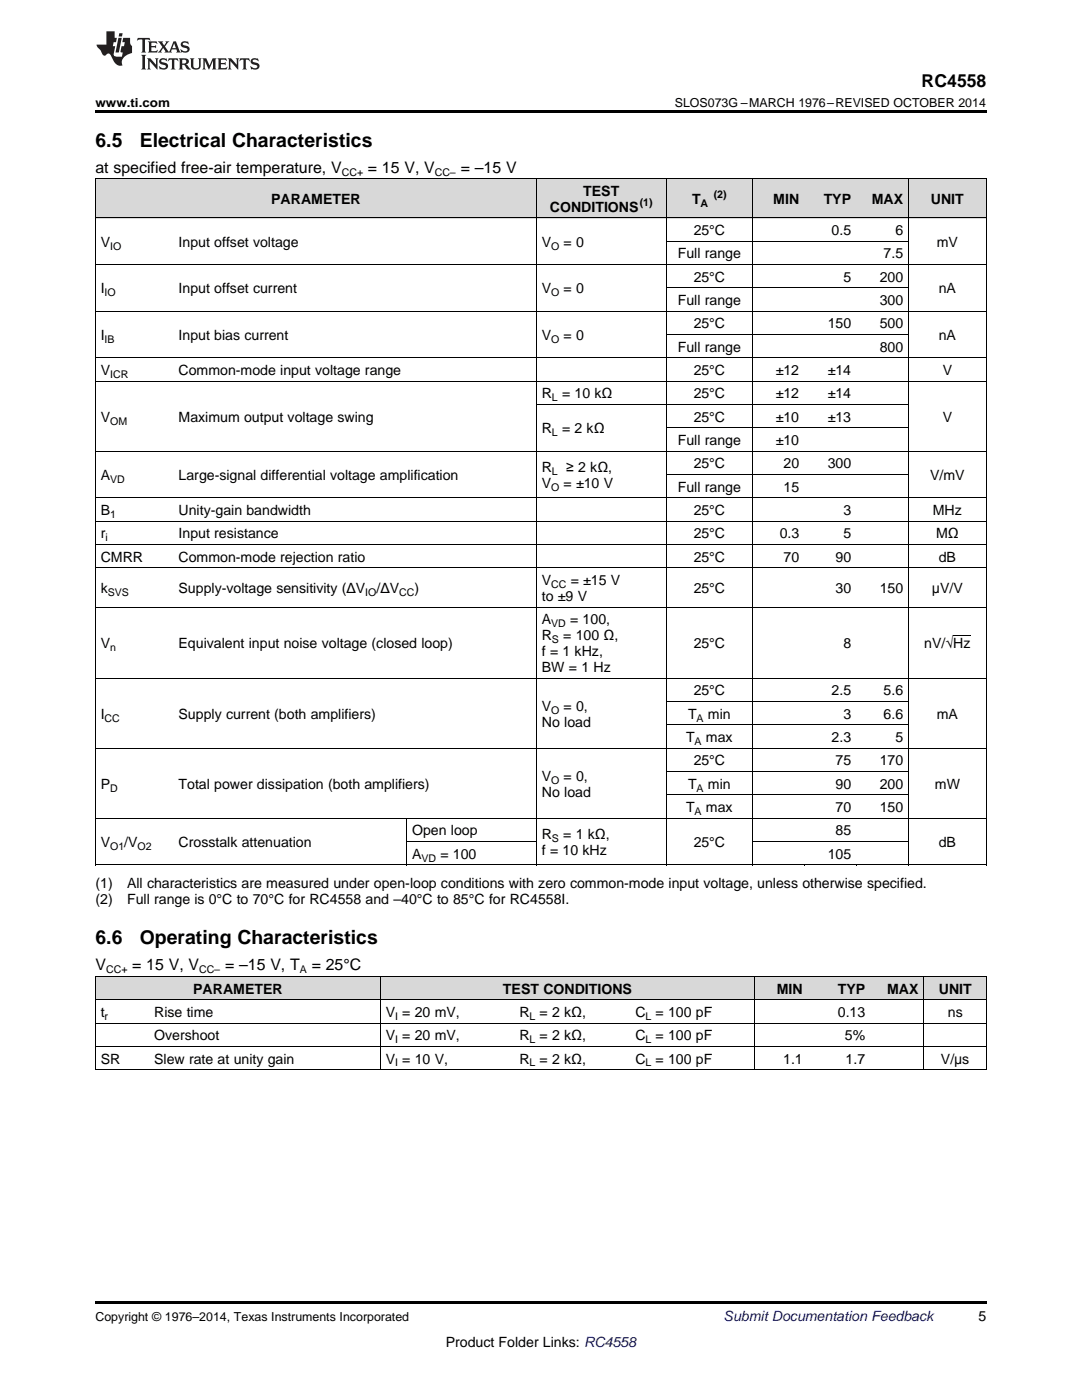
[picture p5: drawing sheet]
<svg xmlns="http://www.w3.org/2000/svg" width="216mm" height="279mm" viewBox="0 0 216 279" stroke-linecap="round" stroke-linejoin="round" font-family="sans-serif">
<defs><g id="words">
<g font-size="3.9">
<text x="19" y="29.3">6.5</text>
<text x="27.9" y="29.3">Electrical Characteristics</text>
<text x="19" y="188.5">6.6</text>
<text x="27.9" y="188.5">Operating Characteristics</text>
</g>
<text font-size="3.5" x="183.9" y="17.3">RC4558</text>
<g font-size="3.2">
<text x="19" y="34.4">at specified free-air temperature, V</text>
<text x="73.4" y="34.4">= 15 V, V</text>
<text x="91.9" y="34.4">= –15 V</text>
<text x="19" y="193.6">V</text>
<text x="26.4" y="193.6">= 15 V, V</text>
<text x="44.9" y="193.6">= –15 V, T</text>
<text x="62.2" y="193.6">= 25°C</text>
</g>
<g font-size="2.8">
<text x="54.1" y="40.7">PARAMETER</text>
<text x="116.4" y="39.1">TEST</text>
<text x="138.1" y="40.7">T</text>
<text x="154.3" y="40.7">MIN</text>
<text x="164.4" y="40.7">TYP</text>
<text x="174" y="40.7">MAX</text>
<text x="185.7" y="40.7">UNIT</text>
<text x="109.7" y="42.3">CONDITIONS</text>
<text x="138.4" y="46.9">25°C</text>
<text x="165.9" y="46.9">0.5</text>
<text x="178.7" y="46.9">6</text>
<text x="20.1" y="49.2">V</text>
<text x="35.6" y="49.2">Input offset voltage</text>
<text x="108.1" y="49.2">V</text>
<text x="112.5" y="49.2">= 0</text>
<text x="135.3" y="51.6">Full range</text>
<text x="176.3" y="51.6">7.5</text>
<text x="186.9" y="49.2">mV</text>
<text x="20.1" y="58.6">I</text>
<text x="35.6" y="58.6">Input offset current</text>
<text x="108.1" y="58.6">V</text>
<text x="112.5" y="58.6">= 0</text>
<text x="138.4" y="56.2">25°C</text>
<text x="168.3" y="56.2">5</text>
<text x="175.5" y="56.2">200</text>
<text x="187.3" y="58.6">nA</text>
<text x="135.3" y="60.9">Full range</text>
<text x="138.4" y="65.5">25°C</text>
<text x="165.2" y="65.5">150</text>
<text x="175.5" y="60.9">300</text>
<text x="175.5" y="65.5">500</text>
<text x="20.1" y="67.9">I</text>
<text x="35.6" y="67.9">Input bias current</text>
<text x="108.1" y="67.9">V</text>
<text x="112.5" y="67.9">= 0</text>
<text x="135.3" y="70.2">Full range</text>
<text x="175.5" y="70.2">800</text>
<text x="187.3" y="67.9">nA</text>
<text x="20.1" y="74.9">V</text>
<text x="35.6" y="74.9">Common-mode input voltage range</text>
<text x="138.4" y="74.9">25°C</text>
<text x="154.8" y="74.9">±12</text>
<text x="165.2" y="74.9">±14</text>
<text x="188.1" y="74.9">V</text>
<text x="108.1" y="79.5">R</text>
<text x="112.1" y="79.5">= 10 kΩ</text>
<text x="138.4" y="79.5">25°C</text>
<text x="154.8" y="79.5">±12</text>
<text x="165.2" y="79.5">±14</text>
<text x="20.1" y="84.2">V</text>
<text x="35.6" y="84.2">Maximum output voltage swing</text>
<text x="108.1" y="86.5">R</text>
<text x="112.1" y="86.5">= 2 kΩ</text>
<text x="135.3" y="88.8">Full range</text>
<text x="138.4" y="84.2">25°C</text>
<text x="154.8" y="84.2">±10</text>
<text x="154.8" y="88.8">±10</text>
<text x="165.2" y="84.2">±13</text>
<text x="188.1" y="84.2">V</text>
<text x="20.1" y="95.8">A</text>
<text x="35.6" y="95.8">Large-signal differential voltage amplification</text>
<text x="108.1" y="94.2">R</text>
<text x="113" y="94.2">≥ 2 kΩ,</text>
<text x="138.4" y="93.5">25°C</text>
<text x="156.4" y="93.5">20</text>
<text x="165.2" y="93.5">300</text>
<text x="185.6" y="95.8">V/mV</text>
<text x="108.1" y="97.4">V</text>
<text x="112.5" y="97.4">= ±10 V</text>
<text x="135.3" y="98.1">Full range</text>
<text x="156.4" y="98.1">15</text>
<text x="20.1" y="102.8">B</text>
<text x="20.1" y="107.5">r</text>
<text x="35.6" y="102.8">Unity-gain bandwidth</text>
<text x="35.6" y="107.5">Input resistance</text>
<text x="138.4" y="102.8">25°C</text>
<text x="138.4" y="107.5">25°C</text>
<text x="155.6" y="107.5">0.3</text>
<text x="168.3" y="102.8">3</text>
<text x="168.3" y="107.5">5</text>
<text x="186.1" y="102.8">MHz</text>
<text x="186.8" y="107.5">MΩ</text>
<text x="20.1" y="112.1">CMRR</text>
<text x="35.6" y="112.1">Common-mode rejection ratio</text>
<text x="138.4" y="112.1">25°C</text>
<text x="156.4" y="112.1">70</text>
<text x="166.7" y="112.1">90</text>
<text x="187.3" y="112.1">dB</text>
<text x="20.1" y="118.4">k</text>
<text x="35.6" y="118.4">Supply-voltage sensitivity (ΔV</text>
<text x="75.1" y="118.4">/ΔV</text>
<text x="82.7" y="118.4">)</text>
<text x="108.1" y="116.8">V</text>
<text x="108.1" y="119.9">to ±9 V</text>
<text x="113.9" y="116.8">= ±15 V</text>
<text x="138.4" y="118.4">25°C</text>
<text x="166.7" y="118.4">30</text>
<text x="175.5" y="118.4">150</text>
<text x="185.9" y="118.4">μV/V</text>
<text x="108.1" y="124.6">A</text>
<text x="113.8" y="124.6">= 100,</text>
<text x="20.1" y="129.4">V</text>
<text x="35.6" y="129.4">Equivalent input noise voltage (closed loop)</text>
<text x="108.1" y="127.8">R</text>
<text x="108.1" y="131">f = 1 kHz,</text>
<text x="112.4" y="127.8">= 100 Ω,</text>
<text x="138.4" y="129.4">25°C</text>
<text x="168.3" y="129.4">8</text>
<text x="184.4" y="129.4">nV/√Hz</text>
<text x="108.1" y="134.1">BW = 1 Hz</text>
<text x="20.1" y="143.4">I</text>
<text x="35.6" y="143.4">Supply current (both amplifiers)</text>
<text x="108.1" y="141.9">V</text>
<text x="112.5" y="141.9">= 0,</text>
<text x="137.3" y="143.4">T</text>
<text x="138.4" y="138.8">25°C</text>
<text x="141.3" y="143.4">min</text>
<text x="165.9" y="138.8">2.5</text>
<text x="168.3" y="143.4">3</text>
<text x="176.3" y="138.8">5.6</text>
<text x="176.3" y="143.4">6.6</text>
<text x="186.9" y="143.4">mA</text>
<text x="108.1" y="145">No load</text>
<text x="136.9" y="148.1">T</text>
<text x="140.9" y="148.1">max</text>
<text x="165.9" y="148.1">2.3</text>
<text x="178.7" y="148.1">5</text>
<text x="108.1" y="155.8">V</text>
<text x="112.5" y="155.8">= 0,</text>
<text x="138.4" y="152.8">25°C</text>
<text x="166.7" y="152.8">75</text>
<text x="175.5" y="152.8">170</text>
<text x="20.1" y="157.4">P</text>
<text x="35.6" y="157.4">Total power dissipation (both amplifiers)</text>
<text x="108.1" y="159">No load</text>
<text x="137.3" y="157.4">T</text>
<text x="141.3" y="157.4">min</text>
<text x="166.7" y="157.4">90</text>
<text x="175.5" y="157.4">200</text>
<text x="186.5" y="157.4">mW</text>
<text x="82.2" y="166.7">Open loop</text>
<text x="108.1" y="167.5">R</text>
<text x="112.4" y="167.5">= 1 kΩ,</text>
<text x="136.9" y="162.1">T</text>
<text x="140.9" y="162.1">max</text>
<text x="166.7" y="162.1">70</text>
<text x="166.7" y="166.7">85</text>
<text x="175.5" y="162.1">150</text>
<text x="20.1" y="169.1">V</text>
<text x="24.8" y="169.1">/V</text>
<text x="35.6" y="169.1">Crosstalk attenuation</text>
<text x="82.2" y="171.4">A</text>
<text x="87.9" y="171.4">= 100</text>
<text x="108.1" y="170.6">f = 10 kHz</text>
<text x="138.4" y="169.1">25°C</text>
<text x="165.2" y="171.4">105</text>
<text x="187.3" y="169.1">dB</text>
<text x="19" y="177.2">(1)</text>
<text x="25.4" y="177.2">All characteristics are measured under open-loop conditions with zero common-mode input voltage, unless otherwise specified.</text>
<text x="19" y="180.4">(2)</text>
<text x="25.4" y="180.4">Full range is 0°C to 70°C for RC4558 and –40°C to 85°C for RC4558I.</text>
<text x="20.1" y="203">t</text>
<text x="30.8" y="203">Rise time</text>
<text x="38.6" y="198.3">PARAMETER</text>
<text x="77" y="203">V = 20 mV,</text>
<text x="100.4" y="198.3">TEST CONDITIONS</text>
<text x="103.6" y="203">R</text>
<text x="107.7" y="203">= 2 kΩ,</text>
<text x="126.8" y="203">C</text>
<text x="130.8" y="203">= 100 pF</text>
<text x="155" y="198.3">MIN</text>
<text x="167.2" y="198.3">TYP</text>
<text x="167.2" y="203">0.13</text>
<text x="177" y="198.3">MAX</text>
<text x="187.3" y="198.3">UNIT</text>
<text x="189.1" y="203">ns</text>
<text x="30.8" y="207.6">Overshoot</text>
<text x="77" y="207.6">V = 20 mV,</text>
<text x="103.6" y="207.6">R</text>
<text x="107.7" y="207.6">= 2 kΩ,</text>
<text x="126.8" y="207.6">C</text>
<text x="130.8" y="207.6">= 100 pF</text>
<text x="168.6" y="207.6">5%</text>
<text x="20.1" y="212.3">SR</text>
<text x="30.8" y="212.3">Slew rate at unity gain</text>
<text x="77" y="212.3">V = 10 V,</text>
<text x="103.6" y="212.3">R</text>
<text x="107.7" y="212.3">= 2 kΩ,</text>
<text x="126.8" y="212.3">C</text>
<text x="130.8" y="212.3">= 100 pF</text>
<text x="156.3" y="212.3">1.1</text>
<text x="168.7" y="212.3">1.7</text>
<text x="187.7" y="212.3">V/μs</text>
<text x="195.3" y="263.6">5</text>
<text x="88.9" y="268.9">Product Folder Links: RC4558</text>
</g>
<text font-size="2.8" fill="#0000c8" x="144.4" y="263.6">Submit Documentation Feedback</text>
<g font-size="2.5">
<text x="19" y="21.4">www.ti.com</text>
<text x="134.7" y="21.4">SLOS073G –MARCH 1976–REVISED OCTOBER 2014</text>
<text x="19" y="263.6">Copyright © 1976–2014, Texas Instruments Incorporated</text>
</g>
<g font-size="2.1">
<text x="68.2" y="35.1">CC+</text>
<text x="86.7" y="35.1">CC–</text>
<text x="127.7" y="41.1">(1)</text>
<text x="139.8" y="41.2">A</text>
<text x="142.4" y="39.5">(2)</text>
<text x="22" y="49.8">IO</text>
<text x="110" y="49.8">O</text>
<text x="20.9" y="59.1">IO</text>
<text x="110" y="59.1">O</text>
<text x="20.9" y="68.4">IB</text>
<text x="110" y="68.4">O</text>
<text x="22" y="75.4">ICR</text>
<text x="110.1" y="80.1">L</text>
<text x="22" y="84.7">OM</text>
<text x="110.1" y="87.1">L</text>
<text x="110.1" y="94.8">L</text>
<text x="22" y="96.4">VD</text>
<text x="110" y="98">O</text>
<text x="22" y="103.4">1</text>
<text x="21" y="108">i</text>
<text x="21.5" y="118.9">SVS</text>
<text x="72.9" y="118.9">IO</text>
<text x="79.7" y="118.9">CC</text>
<text x="110" y="117.3">CC</text>
<text x="110" y="125.2">VD</text>
<text x="22" y="129.9">n</text>
<text x="110.1" y="128.3">S</text>
<text x="110" y="142.4">O</text>
<text x="20.9" y="144">CC</text>
<text x="138.6" y="148.7">A</text>
<text x="139" y="144">A</text>
<text x="22" y="158">D</text>
<text x="110" y="156.4">O</text>
<text x="139" y="158">A</text>
<text x="138.6" y="162.6">A</text>
<text x="22" y="169.6">O1</text>
<text x="27.4" y="169.6">O2</text>
<text x="84.1" y="171.9">VD</text>
<text x="110.1" y="168">S</text>
<text x="21.2" y="194.3">CC+</text>
<text x="39.7" y="194.3">CC–</text>
<text x="59.8" y="194.3">A</text>
<text x="20.9" y="203.5">r</text>
<text x="78.8" y="203.5">I</text>
<text x="105.7" y="203.5">L</text>
<text x="128.8" y="203.5">L</text>
<text x="78.8" y="208.2">I</text>
<text x="105.7" y="208.2">L</text>
<text x="128.8" y="208.2">L</text>
<text x="78.8" y="212.8">I</text>
<text x="105.7" y="212.8">L</text>
<text x="128.8" y="212.8">L</text>
</g>
</g></defs>
<g fill="#d8d8d8">
<path d="M19 194.9h10.7v4.7h-10.7z"/>
<path d="M29.7 194.9h46.2v4.7h-46.2z"/>
<path d="M75.9 194.9h26.7v4.7h-26.7z"/>
<path d="M102.6 194.9h23.1v4.7h-23.1z"/>
<path d="M125.7 194.9h24.9v4.7h-24.9z"/>
<path d="M150.6 194.9h10.7v4.7h-10.7z"/>
<path d="M161.3 194.9h12.4v4.7h-12.4z"/>
<path d="M173.7 194.9h10.7v4.7h-10.7z"/>
<path d="M184.4 194.9h12.4v4.7h-12.4z"/>
<path d="M19 35.7h15.6v7.8h-15.6z"/>
<path d="M34.6 35.7h46.6v7.8h-46.6z"/>
<path d="M81.2 35.7h25.9v7.8h-25.9z"/>
<path d="M107.1 35.7h25.9v7.8h-25.9z"/>
<path d="M133 35.7h17.2v7.8h-17.2z"/>
<path d="M150.2 35.7h10.4v7.8h-10.4z"/>
<path d="M160.6 35.7h10.4v7.8h-10.4z"/>
<path d="M171 35.7h10.3v7.8h-10.3z"/>
<path d="M181.3 35.7h15.5v7.8h-15.5z"/>
</g>
<g fill="#000">
<path d="M19 22h177.8v.5h-177.8zM19 172.6h.2zM81.1 172.6h.1zM107 172.6h.1zM132.9 172.6h.1zM150.1 172.6h.1zM160.5 172.6h.1zM170.9 172.6h.1zM181.2 172.6h.1zM196.7 172.6h.1zM19 213.5h.2zM75.8 213.5h.1z"/>
<path d="M102.5 213.5h.1zM125.6 213.5h.1zM150.5 213.5h.1zM161.2 213.5h.1zM173.6 213.5h.1zM184.3 213.5h.1zM196.7 213.5h.1zM19 259.7h177.8v.5h-177.8z"/>
</g>
<g fill="none" stroke="#000" stroke-width=".2">
<path d="M19 35.6h177.8M19.1 35.7v136.9M107 35.7v136.9M132.9 35.7v136.9M150.2 35.7v136.9M181.2 35.7v136.9M196.8 35.7v136.9M19 52.8h177.8M19 43.5h177.8M133 57.4h48.3M133 48.1h48.3M19 76.1h177.8"/>
<path d="M19 71.4h177.8M19 62.1h177.8M133 66.8h48.3M19 99.4h177.8M19 90h177.8M107.1 80.7h74.2M133 94.7h48.3M133 85.4h48.3M19 113.3h177.8M19 108.7h177.8M19 104h177.8M19 135.3h177.8"/>
<path d="M19 121.2h177.8M133 140h48.3M19 149.3h177.8M133 158.6h48.3M133 154h48.3M133 144.7h48.3M19 172.6h177.8M19 163.3h177.8M81.1 163.3v9.3M81.2 167.9h25.8M150.2 167.9h31.1M19 199.5h177.8"/>
<path d="M19 194.9h177.8M19.1 194.9v18.6M75.9 194.9v18.6M150.5 194.9v18.6M184.3 194.9v18.6M196.8 194.9v18.6M19 213.5h177.8M19 208.8h177.8M19 204.2h177.8"/>
</g>
<g fill="#231f20">
<path d="M27.5 7.6l-.1 .5 .4-.2h.6v.1v2.1l-.2 .4h1l-.3-.4v-2.1l.1-.1h.5l.5 .2-.2-.5zM29.5 8.3l.2 .3v1.5l-.2 .4h1.8l.2-.6a1.04 1.04 0 0 1-1.3 .2v-.7h.6l.3 .2v-.6l-.3 .2h-.6v-.6l.8-.1 .4 .3-.2-.5zM31.5 8.3l.9 1.1-.9 1.1h.8l-.2-.2 .5-.7 .4 .7-.2 .2h1.5l-.1-.2 .1-.4h.9l.1 .4-.2 .2h1l-.3-.3-.7-1.9h-.5l-.9 2-.8-1 .9-1h-.8l.1 .3-.3 .5-.4-.6 .2-.2zM34.7 8.6l.4 1h-.7zM36.3 8.4a.63 .63 0 0 0-.2 .7 .63 .63 0 0 0 .6 .4l.6 .2 .1 .2a.75 .75 0 0 1-.7 .4 .75 .75 0 0 1-.6-.5l.1 .7 .1-.1a1.11 1.11 0 0 0 1.5-.6 1.13 1.13 0 0 0-1.2-.8l-.1-.4a1.04 1.04 0 0 1 1.2 .2l-.2-.5-.1 .1-.5-.2zM28.2 10.9l.2 .4v2.2l-.2 .4h1l-.3-.4v-2.2l.3-.4zM29.3 11.6l.3 .4v1.5l-.3 .4h.8l-.2-.4v-1.3l1.5 1.7v-1.9l.2-.4h-.7l.2 .4v.9l-1.1-1.3zM32 11.8a.62 .62 0 0 0-.2 .7 .62 .62 0 0 0 .6 .4l.6 .1 .1 .3a.76 .76 0 0 1-.7 .3 .76 .76 0 0 1-.6-.4l.1 .7 .1-.1a1.11 1.11 0 0 0 1.5-.6 1.13 1.13 0 0 0-1.2-.8l-.1-.4a1.04 1.04 0 0 1 1.2 .2l-.2-.6-.1 .1-.5-.1zM33.7 11.6l-.2 .6a.61 .61 0 0 1 .8-.3v1.6l-.2 .4h.9l-.2-.4v-1.6a.63 .63 0 0 1 .8 .3l-.2-.6zM35.6 11.6l.3 .4v1.5l-.3 .4h1l-.2-.2v-.8l.5 .2a.76 .76 0 0 0 1.2 .7l-1-1a.58 .58 0 0 0 .6-.5 .58 .58 0 0 0-.5-.6zM36.4 11.9h.1a.45 .45 0 0 1 .5 .1 .45 .45 0 0 1 .1 .5l-.7 .2zM37.9 11.6l.2 .2a2.17 2.17 0 0 0 .3 1.9 .99 .99 0 0 0 1.6-.6v-1.1l.2-.4h-.7l.2 .2a1.92 1.92 0 0 1-.2 1.8 .6 .6 0 0 1-.9-.5v-1.1l.2-.4zM40.4 11.6l.2 .4v1.5l-.2 .4h.7l-.2-.4v-1.4l.8 1.8 .8-1.8v1.4l-.2 .4h.9l-.2-.4v-1.5l.2-.4h-.8l-.6 1.5-.6-1.5zM43.4 11.6l.2 .4v1.5l-.2 .4h1.8l.2-.6a1.04 1.04 0 0 1-1.3 .1v-.6h.5l.4 .2v-.6l-.4 .2h-.5v-.7h.8l.3 .3-.1-.6zM45.5 11.6l.2 .4v1.5l-.2 .4h.7l-.2-.4v-1.3l1.5 1.7v-1.9l.2-.4h-.7l.2 .4v.9l-1.1-1.3zM47.9 11.6l-.1 .6a.61 .61 0 0 1 .8-.3v1.6l-.3 .4h1l-.3-.4 .1-1.6a.63 .63 0 0 1 .7 .3l-.1-.6zM50.2 11.8a.62 .62 0 0 0-.2 .7 .62 .62 0 0 0 .6 .4l.6 .1 .2 .3a.76 .76 0 0 1-.8 .3 .76 .76 0 0 1-.6-.4l.1 .7 .2-.1a1.11 1.11 0 0 0 1.5-.6 1.13 1.13 0 0 0-1.3-.8l-.1-.4a1.04 1.04 0 0 1 1.2 .2l-.1-.6-.2 .1-.5-.1z"/>
<path d="M21.2 6.3v2.6h-1.9l.1 .4 .7 .9a.91 .91 0 0 0 1 .8 .56 .56 0 0 1 .5-.3 .56 .56 0 0 1 .5 .3l.4 .8a1.53 1.53 0 0 0 1.9 1.2 1.54 1.54 0 0 1 1-2.1l.9-.3v-1.4a1.52 1.52 0 0 1-.3-1.6h-1.4l-.2 .8h.5l-.2 .8h-.4l-.2 1v.2l.4 .1-.2 .8a1.93 1.93 0 0 1-1.6-.3l.3-1.8h-.5l.2-.8h.4l.2-.8h-.4v-1.3zM23.6 7.6l-.6 2.9h.7l.6-2.9zM23.8 6.6l-.1 .7h.6l.2-.7z"/>
</g>
<path d="M190.2 126.9h3.4" fill="none" stroke="#000" stroke-width=".2"/>
<use href="#words"/>
</svg>
